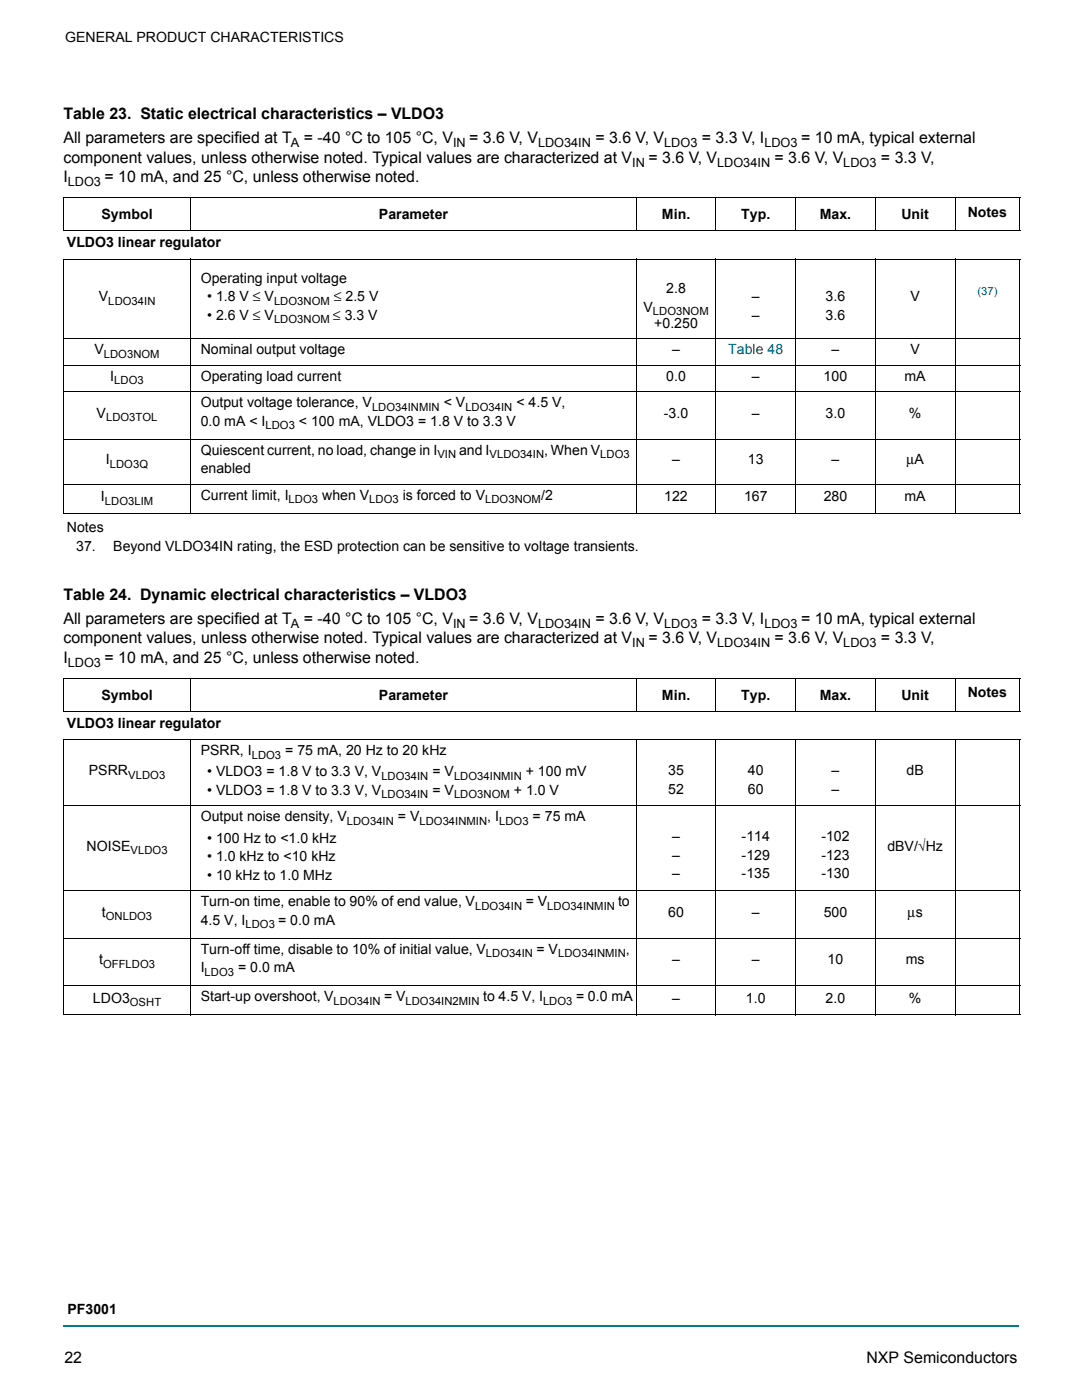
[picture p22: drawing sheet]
<svg xmlns="http://www.w3.org/2000/svg" width="216mm" height="279mm" viewBox="0 0 216 279" stroke-linecap="round" stroke-linejoin="round" font-family="sans-serif">
<defs><g id="words">
<g font-size="3.2">
<text x="12.7" y="23.8">Table 23. Static electrical characteristics – VLDO3</text>
<text x="12.7" y="28.6">All parameters are specified at T</text>
<text x="60.6" y="28.6">= -40 °C to 105 °C, V</text>
<text x="93.6" y="28.6">= 3.6 V, V</text>
<text x="118.8" y="28.6">= 3.6 V, V</text>
<text x="140" y="28.6">= 3.3 V, I</text>
<text x="159.9" y="28.6">= 10 mA, typical external</text>
<text x="12.7" y="32.4">component values, unless otherwise noted. Typical values are characterized at V</text>
<text x="129.4" y="32.4">= 3.6 V, V</text>
<text x="154.6" y="32.4">= 3.6 V, V</text>
<text x="175.8" y="32.4">= 3.3 V,</text>
<text x="12.7" y="36.3">I</text>
<text x="20.9" y="36.3">= 10 mA, and 25 °C, unless otherwise noted.</text>
<text x="12.7" y="119.7">Table 24. Dynamic electrical characteristics – VLDO3</text>
<text x="12.7" y="124.5">All parameters are specified at T</text>
<text x="60.6" y="124.5">= -40 °C to 105 °C, V</text>
<text x="93.6" y="124.5">= 3.6 V, V</text>
<text x="118.8" y="124.5">= 3.6 V, V</text>
<text x="140" y="124.5">= 3.3 V, I</text>
<text x="159.9" y="124.5">= 10 mA, typical external</text>
<text x="12.7" y="128.4">component values, unless otherwise noted. Typical values are characterized at V</text>
<text x="129.4" y="128.4">= 3.6 V, V</text>
<text x="154.6" y="128.4">= 3.6 V, V</text>
<text x="175.8" y="128.4">= 3.3 V,</text>
<text x="12.7" y="132.2">I</text>
<text x="20.9" y="132.2">= 10 mA, and 25 °C, unless otherwise noted.</text>
<text x="12.9" y="272">22</text>
<text x="172.9" y="272">NXP Semiconductors</text>
</g>
<g font-size="2.8">
<text x="13" y="8.3">GENERAL PRODUCT CHARACTERISTICS</text>
<text x="20.3" y="43.8">Symbol</text>
<text x="75.6" y="43.8">Parameter</text>
<text x="132.1" y="43.8">Min.</text>
<text x="147.9" y="43.8">Typ.</text>
<text x="163.6" y="43.8">Max.</text>
<text x="179.9" y="43.8">Unit</text>
<text x="193.1" y="43.2">Notes</text>
<text x="13.4" y="49.3">VLDO3 linear regulator</text>
<text x="40" y="56.4">Operating input voltage</text>
<text x="132.9" y="58.5">2.8</text>
<text x="19.7" y="60.1">V</text>
<text x="41.3" y="60.1">• 1.8 V ≤ V</text>
<text x="41.3" y="63.8">• 2.6 V ≤ V</text>
<text x="66.4" y="63.8">≤ 3.3 V</text>
<text x="66.6" y="60.1">≤ 2.5 V</text>
<text x="128.4" y="62.2">V</text>
<text x="130.6" y="65.4">+0.250</text>
<text x="150" y="60.1">–</text>
<text x="150" y="63.8">–</text>
<text x="164.7" y="60.1">3.6</text>
<text x="164.7" y="63.8">3.6</text>
<text x="181.7" y="60.1">V</text>
<text x="18.8" y="70.7">V</text>
<text x="40" y="70.7">Nominal output voltage</text>
<text x="134.1" y="70.7">–</text>
<text x="165.9" y="70.7">–</text>
<text x="181.7" y="70.7">V</text>
<text x="22" y="76">I</text>
<text x="40" y="76">Operating load current</text>
<text x="132.9" y="76">0.0</text>
<text x="150" y="76">–</text>
<text x="164.4" y="76">100</text>
<text x="180.5" y="76">mA</text>
<text x="19.3" y="83.4">V</text>
<text x="40" y="81.3">Output voltage tolerance, V</text>
<text x="88.5" y="81.3">&lt; V</text>
<text x="103" y="81.3">&lt; 4.5 V,</text>
<text x="132.5" y="83.4">-3.0</text>
<text x="150" y="83.4">–</text>
<text x="164.7" y="83.4">3.0</text>
<text x="181.4" y="83.4">%</text>
<text x="40" y="85">0.0 mA &lt; I</text>
<text x="59.6" y="85">&lt; 100 mA, VLDO3 = 1.8 V to 3.3 V</text>
<text x="21.1" y="92.6">I</text>
<text x="40" y="90.8">Quiescent current, no load, change in I</text>
<text x="40" y="94.5">enabled</text>
<text x="91.6" y="90.8">and I</text>
<text x="108.6" y="90.8">, When V</text>
<text x="134.1" y="92.6">–</text>
<text x="149.2" y="92.6">13</text>
<text x="165.9" y="92.6">–</text>
<text x="180.8" y="92.6">μA</text>
<text x="20.2" y="100">I</text>
<text x="40" y="99.8">Current limit, I</text>
<text x="64.3" y="99.8">when V</text>
<text x="80.3" y="99.8">is forced to V</text>
<text x="108" y="99.8">/2</text>
<text x="132.5" y="100">122</text>
<text x="148.5" y="100">167</text>
<text x="164.4" y="100">280</text>
<text x="180.5" y="100">mA</text>
<text x="13.4" y="106.1">Notes</text>
<text x="15.2" y="110">37.</text>
<text x="22.6" y="110">Beyond VLDO34IN rating, the ESD protection can be sensitive to voltage transients.</text>
<text x="20.3" y="139.7">Symbol</text>
<text x="75.6" y="139.7">Parameter</text>
<text x="132.1" y="139.7">Min.</text>
<text x="147.9" y="139.7">Typ.</text>
<text x="163.6" y="139.7">Max.</text>
<text x="179.9" y="139.7">Unit</text>
<text x="193.1" y="139.1">Notes</text>
<text x="13.4" y="145.2">VLDO3 linear regulator</text>
<text x="17.7" y="154.7">PSRR</text>
<text x="40" y="150.7">PSRR, I</text>
<text x="41.3" y="154.9">• VLDO3 = 1.8 V to 3.3 V, V</text>
<text x="56.9" y="150.7">= 75 mA, 20 Hz to 20 kHz</text>
<text x="86.3" y="154.9">= V</text>
<text x="104.9" y="154.9">+ 100 mV</text>
<text x="133.3" y="154.7">35</text>
<text x="149.2" y="154.7">40</text>
<text x="165.9" y="154.7">–</text>
<text x="180.9" y="154.7">dB</text>
<text x="41.3" y="158.6">• VLDO3 = 1.8 V to 3.3 V, V</text>
<text x="86.3" y="158.6">= V</text>
<text x="102.5" y="158.6">+ 1.0 V</text>
<text x="133.3" y="158.4">52</text>
<text x="149.2" y="158.4">60</text>
<text x="165.9" y="158.4">–</text>
<text x="40" y="163.9">Output noise density, V</text>
<text x="79.4" y="163.9">= V</text>
<text x="97.2" y="163.9">, I</text>
<text x="106.3" y="163.9">= 75 mA</text>
<text x="134.1" y="167.9">–</text>
<text x="148" y="167.9">-114</text>
<text x="163.9" y="167.9">-102</text>
<text x="17.3" y="169.7">NOISE</text>
<text x="41.3" y="168.1">• 100 Hz to &lt;1.0 kHz</text>
<text x="41.3" y="171.9">• 1.0 kHz to &lt;10 kHz</text>
<text x="134.1" y="171.6">–</text>
<text x="148" y="171.6">-129</text>
<text x="163.9" y="171.6">-123</text>
<text x="177.1" y="169.7">dBV/√Hz</text>
<text x="41.3" y="175.6">• 10 kHz to 1.0 MHz</text>
<text x="134.1" y="175.3">–</text>
<text x="148" y="175.3">-135</text>
<text x="163.9" y="175.3">-130</text>
<text x="20.3" y="183">t</text>
<text x="40" y="180.8">Turn-on time, enable to 90% of end value, V</text>
<text x="40" y="184.6">4.5 V, I</text>
<text x="55.5" y="184.6">= 0.0 mA</text>
<text x="104.9" y="180.8">= V</text>
<text x="123.3" y="180.8">to</text>
<text x="133.3" y="183">60</text>
<text x="150" y="183">–</text>
<text x="164.4" y="183">500</text>
<text x="181.1" y="183">μs</text>
<text x="40" y="190.4">Turn-off time, disable to 10% of initial value, V</text>
<text x="107.1" y="190.4">= V</text>
<text x="124.9" y="190.4">,</text>
<text x="19.8" y="192.5">t</text>
<text x="40" y="194.1">I</text>
<text x="47.5" y="194.1">= 0.0 mA</text>
<text x="134.1" y="192.5">–</text>
<text x="150" y="192.5">–</text>
<text x="165.1" y="192.5">10</text>
<text x="180.7" y="192.5">ms</text>
<text x="18.5" y="200.1">LDO3</text>
<text x="40" y="199.9">Start-up overshoot, V</text>
<text x="76.7" y="199.9">= V</text>
<text x="96.4" y="199.9">to 4.5 V, I</text>
<text x="115" y="199.9">= 0.0 mA</text>
<text x="134.1" y="200.1">–</text>
<text x="148.8" y="200.1">1.0</text>
<text x="164.7" y="200.1">2.0</text>
<text x="181.4" y="200.1">%</text>
<text x="13.4" y="262.2">PF3001</text>
</g>
<text font-size="2.8" fill="#00f" x="145.3" y="70.7">Table 48</text>
<g font-size="2.5">
<text x="58.1" y="29.4">A</text>
<text x="90.4" y="29.4">IN</text>
<text x="107.4" y="29.4">LDO34IN</text>
<text x="132.5" y="29.4">LDO3</text>
<text x="152.5" y="29.4">LDO3</text>
<text x="126.2" y="33.3">IN</text>
<text x="143.1" y="33.3">LDO34IN</text>
<text x="168.3" y="33.3">LDO3</text>
<text x="13.5" y="37.1">LDO3</text>
<text x="58.1" y="125.3">A</text>
<text x="90.4" y="125.3">IN</text>
<text x="107.4" y="125.3">LDO34IN</text>
<text x="132.5" y="125.3">LDO3</text>
<text x="152.5" y="125.3">LDO3</text>
<text x="126.2" y="129.2">IN</text>
<text x="143.1" y="129.2">LDO34IN</text>
<text x="168.3" y="129.2">LDO3</text>
<text x="13.5" y="133">LDO3</text>
</g>
<text font-size="2.2" fill="#00f" x="195" y="59">(37)</text>
<g font-size="2.2">
<text x="21.6" y="60.8">LDO34IN</text>
<text x="54.7" y="60.8">LDO3NOM</text>
<text x="54.7" y="64.5">LDO3NOM</text>
<text x="130.3" y="62.9">LDO3NOM</text>
<text x="20.7" y="71.4">LDO3NOM</text>
<text x="22.8" y="76.7">LDO3</text>
<text x="74.2" y="82">LDO34INMIN</text>
<text x="92.9" y="82">LDO34IN</text>
<text x="21.2" y="84.1">LDO3TOL</text>
<text x="53" y="85.7">LDO3</text>
<text x="21.9" y="93.3">LDO3Q</text>
<text x="87.3" y="91.5">VIN</text>
<text x="97.7" y="91.5">VLDO34IN</text>
<text x="119.8" y="91.5">LDO3</text>
<text x="20.9" y="100.7">LDO3LIM</text>
<text x="57.6" y="100.5">LDO3</text>
<text x="73.7" y="100.5">LDO3</text>
<text x="96.8" y="100.5">LDO3NOM</text>
<text x="25.6" y="155.4">VLDO3</text>
<text x="50.2" y="151.4">LDO3</text>
<text x="76.1" y="155.6">LDO34IN</text>
<text x="90.6" y="155.6">LDO34INMIN</text>
<text x="76.1" y="159.3">LDO34IN</text>
<text x="90.6" y="159.3">LDO3NOM</text>
<text x="69.2" y="164.6">LDO34IN</text>
<text x="83.7" y="164.6">LDO34INMIN</text>
<text x="99.6" y="164.6">LDO3</text>
<text x="26.1" y="170.5">VLDO3</text>
<text x="21.1" y="183.7">ONLDO3</text>
<text x="49" y="185.3">LDO3</text>
<text x="94.8" y="181.5">LDO34IN</text>
<text x="109.2" y="181.5">LDO34INMIN</text>
<text x="97" y="191.1">LDO34IN</text>
<text x="111.4" y="191.1">LDO34INMIN</text>
<text x="20.6" y="193.2">OFFLDO3</text>
<text x="40.8" y="194.8">LDO3</text>
<text x="25.9" y="200.8">OSHT</text>
<text x="66.5" y="200.6">LDO34IN</text>
<text x="80.9" y="200.6">LDO34IN2MIN</text>
<text x="108.4" y="200.6">LDO3</text>
</g>
</g></defs>
<path d="M12.5 264.4h.2v.4h-.2z" fill="#057790"/>
<path d="M12.7 264.6h190.7" fill="none" stroke="#057790" stroke-width=".36"/>
<g fill="#fff">
<path d="M12.7 39.5h25.4v6.5h-25.4z"/>
<path d="M38.1 39.5h88.9v6.5h-88.9z"/>
<path d="M127 39.5h15.9v6.5h-15.9z"/>
<path d="M142.9 39.5h15.8v6.5h-15.8z"/>
<path d="M158.7 39.5h16v6.5h-16z"/>
<path d="M174.7 39.5h15.9v6.5h-15.9z"/>
<path d="M190.6 39.5h12.9v6.5h-12.9z"/>
<path d="M12.7 135.4h25.4v6.5h-25.4z"/>
<path d="M38.1 135.4h88.9v6.5h-88.9z"/>
<path d="M127 135.4h15.9v6.5h-15.9z"/>
<path d="M142.9 135.4h15.8v6.5h-15.8z"/>
<path d="M158.7 135.4h16v6.5h-16z"/>
<path d="M174.7 135.4h15.9v6.5h-15.9z"/>
<path d="M190.6 135.4h12.9v6.5h-12.9z"/>
</g>
<g fill="none" stroke="#000" stroke-width=".2">
<path d="M12.6 39.5h191M12.7 39.6v6.4M38.1 39.4v6.7M127 39.4v6.7M142.9 39.4v6.7M158.8 39.4v6.7M174.7 39.4v6.7M190.6 39.4v6.7M203.5 39.6v6.4M12.6 46h191M12.6 51.7h191M12.7 51.8v50.6"/>
<path d="M38.1 51.6v50.9M127 51.6v50.9M142.9 51.6v50.9M158.8 51.6v50.9M174.7 51.6v50.9M190.6 51.6v50.9M203.5 51.8v50.6M12.6 67.6h191M12.6 72.9h191M12.6 78.1h191M12.6 87.7h191M12.6 96.6h191"/>
<path d="M12.6 102.4h191M12.6 135.4h191M12.7 135.5v6.4M38.1 135.3v6.7M127 135.3v6.7M142.9 135.3v6.7M158.8 135.3v6.7M174.7 135.3v6.7M190.6 135.3v6.7M203.5 135.5v6.4M12.6 141.9h191M12.6 147.6h191"/>
<path d="M12.7 147.7v54.8M38.1 147.5v55.1M127 147.5v55.1M142.9 147.5v55.1M158.8 147.5v55.1M174.7 147.5v55.1M190.6 147.5v55.1M203.5 147.7v54.8M12.6 160.8h191M12.6 177.7h191M12.6 187.2h191M12.6 196.7h191"/>
<path d="M12.6 202.5h191"/>
</g>
<use href="#words"/>
</svg>
